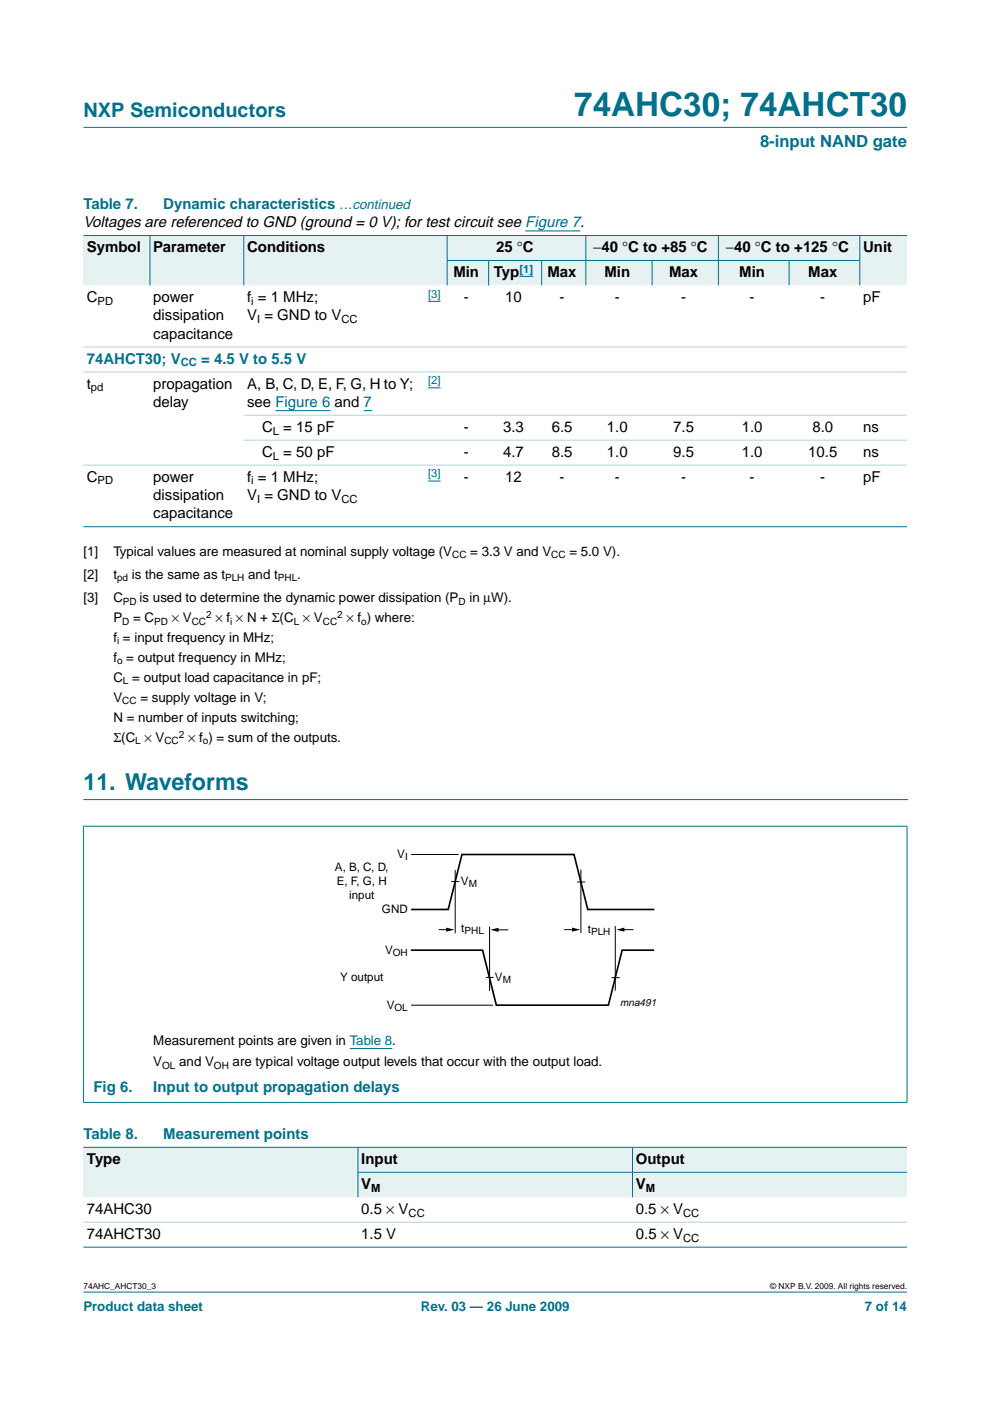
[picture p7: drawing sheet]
<svg xmlns="http://www.w3.org/2000/svg" width="210mm" height="297mm" viewBox="0 0 210 297" stroke-linecap="round" stroke-linejoin="round" font-family="sans-serif">
<defs><g id="words">
<text font-size="7.1" fill="#00708a" x="121.7" y="24.7">74AHC30; 74AHCT30</text>
<text font-size="4.9" fill="#00708a" x="17.7" y="167.5">11. Waveforms</text>
<text font-size="4.2" fill="#00708a" x="17.7" y="24.9">NXP Semiconductors</text>
<text font-size="3.5" fill="#00708a" x="161.2" y="31.1">8-input NAND gate</text>
<g font-size="3.2" fill="#00708a">
<text x="17.7" y="44.3">Table 7.</text>
<text x="34.6" y="44.3">Dynamic characteristics …continued</text>
<text x="18.4" y="77.1">74AHCT30; V</text>
<text x="42.7" y="77.1">= 4.5 V to 5.5 V</text>
<text x="19.8" y="231.6">Fig 6.</text>
<text x="32.5" y="231.6">Input to output propagation delays</text>
<text x="17.7" y="241.5">Table 8.</text>
<text x="34.6" y="241.5">Measurement points</text>
</g>
<g font-size="3.2">
<text x="17.7" y="48.2">Voltages are referenced to GND (ground = 0 V); for test circuit see Figure 7.</text>
<text x="18.4" y="53.5">Symbol</text>
<text x="32.5" y="53.5">Parameter</text>
<text x="52.4" y="53.5">Conditions</text>
<text x="105.2" y="53.5">25 °C</text>
<text x="125.8" y="53.5">−40 °C to +85 °C</text>
<text x="153.9" y="53.5">−40 °C to +125 °C</text>
<text x="183" y="53.5">Unit</text>
<text x="96.1" y="58.8">Min</text>
<text x="104.7" y="58.8">Typ</text>
<text x="116.1" y="58.8">Max</text>
<text x="128.2" y="58.8">Min</text>
<text x="141.9" y="58.8">Max</text>
<text x="156.7" y="58.8">Min</text>
<text x="171.4" y="58.8">Max</text>
<text x="18.4" y="64">C</text>
<text x="32.5" y="64">power</text>
<text x="52.4" y="64">f = 1 MHz;</text>
<text x="98.3" y="64">-</text>
<text x="107.1" y="64">10</text>
<text x="118.6" y="64">-</text>
<text x="130.4" y="64">-</text>
<text x="144.4" y="64">-</text>
<text x="158.9" y="64">-</text>
<text x="173.9" y="64">-</text>
<text x="183" y="64">pF</text>
<text x="32.5" y="67.9">dissipation</text>
<text x="32.5" y="71.8">capacitance</text>
<text x="52.4" y="67.9">V = GND to V</text>
<text x="18.4" y="82.4">t</text>
<text x="32.5" y="82.4">propagation</text>
<text x="52.4" y="82.4">A, B, C, D, E, F, G, H to Y;</text>
<text x="32.5" y="86.3">delay</text>
<text x="52.4" y="86.3">see Figure 6 and 7</text>
<text x="55.6" y="91.6">C = 15 pF</text>
<text x="98.3" y="91.6">-</text>
<text x="106.7" y="91.6">3.3</text>
<text x="117" y="91.6">6.5</text>
<text x="128.7" y="91.6">1.0</text>
<text x="142.7" y="91.6">7.5</text>
<text x="157.3" y="91.6">1.0</text>
<text x="172.2" y="91.6">8.0</text>
<text x="183" y="91.6">ns</text>
<text x="55.6" y="96.9">C = 50 pF</text>
<text x="98.3" y="96.9">-</text>
<text x="106.7" y="96.9">4.7</text>
<text x="117" y="96.9">8.5</text>
<text x="128.7" y="96.9">1.0</text>
<text x="142.7" y="96.9">9.5</text>
<text x="157.3" y="96.9">1.0</text>
<text x="171.4" y="96.9">10.5</text>
<text x="183" y="96.9">ns</text>
<text x="18.4" y="102.1">C</text>
<text x="32.5" y="102.1">power</text>
<text x="32.5" y="106">dissipation</text>
<text x="52.4" y="106">V = GND to V</text>
<text x="52.4" y="102.1">f = 1 MHz;</text>
<text x="98.3" y="102.1">-</text>
<text x="107.1" y="102.1">12</text>
<text x="118.6" y="102.1">-</text>
<text x="130.4" y="102.1">-</text>
<text x="144.4" y="102.1">-</text>
<text x="158.9" y="102.1">-</text>
<text x="173.9" y="102.1">-</text>
<text x="183" y="102.1">pF</text>
<text x="32.5" y="109.9">capacitance</text>
<text x="18.4" y="246.8">Type</text>
<text x="76.6" y="246.8">Input</text>
<text x="134.8" y="246.8">Output</text>
<text x="18.4" y="257.4">74AHC30</text>
<text x="76.6" y="257.4">0.5 × V</text>
<text x="76.6" y="252.1">V</text>
<text x="134.8" y="252.1">V</text>
<text x="134.8" y="257.4">0.5 × V</text>
<text x="18.4" y="262.7">74AHCT30</text>
<text x="76.6" y="262.7">1.5 V</text>
<text x="134.8" y="262.7">0.5 × V</text>
</g>
<g font-size="2.8">
<text x="17.7" y="117.8">[1]</text>
<text x="24" y="117.8">Typical values are measured at nominal supply voltage (V</text>
<text x="99.7" y="117.8">= 3.3 V and V</text>
<text x="120.7" y="117.8">= 5.0 V).</text>
<text x="17.7" y="122.7">[2]</text>
<text x="24" y="122.7">t</text>
<text x="28" y="122.7">is the same as t</text>
<text x="52.6" y="122.7">and t</text>
<text x="63" y="122.7">.</text>
<text x="17.7" y="127.7">[3]</text>
<text x="24" y="131.9">P</text>
<text x="24" y="127.7">C</text>
<text x="28.2" y="131.9">= C</text>
<text x="29.6" y="127.7">is used to determine the dynamic power dissipation (P</text>
<text x="36.4" y="131.9">× V</text>
<text x="45.7" y="131.9">× f × N + Σ(C × V</text>
<text x="73.5" y="131.9">× f ) where:</text>
<text x="99.5" y="127.7">in µW).</text>
<text x="24" y="136.1">f = input frequency in MHz;</text>
<text x="24" y="140.4">f = output frequency in MHz;</text>
<text x="24" y="148.8">V</text>
<text x="24" y="144.6">C = output load capacitance in pF;</text>
<text x="29.8" y="148.8">= supply voltage in V;</text>
<text x="24" y="153.1">N = number of inputs switching;</text>
<text x="24" y="157.3">Σ(C × V</text>
<text x="39.9" y="157.3">× f ) = sum of the outputs.</text>
<text x="32.5" y="221.5">Measurement points are given in Table 8.</text>
<text x="32.5" y="226.1">V</text>
<text x="38" y="226.1">and V</text>
<text x="49.3" y="226.1">are typical voltage output levels that occur with the output load.</text>
</g>
<g font-size="2.8" fill="#00708a">
<text x="17.7" y="278">Product data sheet</text>
<text x="89.2" y="278">Rev. 03 — 26 June 2009</text>
<text x="183.4" y="278">7 of 14</text>
</g>
<g font-size="2.5">
<text x="71" y="184.7">A, B, C, D,</text>
<text x="84.2" y="181.9">V</text>
<text x="71.4" y="187.7">E, F, G, H</text>
<text x="74" y="190.7">input</text>
<text x="97.7" y="187.5">V</text>
<text x="81" y="193.5">GND</text>
<text x="97.8" y="197.5">t</text>
<text x="124.6" y="197.8">t</text>
<text x="81.6" y="202.2">V</text>
<text x="72.1" y="208.1">Y output</text>
<text x="105" y="208">V</text>
<text x="82" y="213.8">V</text>
</g>
<g font-size="2.4" fill="#00f">
<text x="110.1" y="57.8">[1]</text>
<text x="90.7" y="63.1">[3]</text>
<text x="90.7" y="81.4">[2]</text>
<text x="90.7" y="101.2">[3]</text>
</g>
<g font-size="2.4">
<text x="20.7" y="64.6">PD</text>
<text x="53.3" y="64.6">i</text>
<text x="54.5" y="68.5">I</text>
<text x="72.4" y="68.5">CC</text>
<text x="19.3" y="83">pd</text>
<text x="57.9" y="92.1">L</text>
<text x="57.9" y="97.4">L</text>
<text x="20.7" y="102.7">PD</text>
<text x="53.3" y="102.7">i</text>
<text x="54.5" y="106.6">I</text>
<text x="72.4" y="106.6">CC</text>
<text x="78.7" y="252.6">M</text>
<text x="86.6" y="257.9">CC</text>
<text x="136.9" y="252.6">M</text>
<text x="144.9" y="257.9">CC</text>
<text x="144.9" y="263.2">CC</text>
</g>
<text font-size="2.4" fill="#00708a" x="38.3" y="77.7">CC</text>
<text font-size="2.2" x="131.5" y="213.3">mna491</text>
<g font-size="2.1">
<text x="95.9" y="118.3">CC</text>
<text x="116.9" y="118.3">CC</text>
<text x="24.8" y="123.2">pd</text>
<text x="47.7" y="123.2">PLH</text>
<text x="58.9" y="123.2">PHL</text>
<text x="26.1" y="128.2">PD</text>
<text x="43.7" y="131.1">2</text>
<text x="71.5" y="131.1">2</text>
<text x="97.2" y="128.2">D</text>
<text x="24.8" y="136.6">i</text>
<text x="25.9" y="132.4">D</text>
<text x="32.7" y="132.4">PD</text>
<text x="40.6" y="132.4">CC</text>
<text x="48.8" y="132.4">i</text>
<text x="62.3" y="132.4">L</text>
<text x="68.4" y="132.4">CC</text>
<text x="76.6" y="132.4">o</text>
<text x="24.8" y="140.9">o</text>
<text x="25.9" y="149.3">CC</text>
<text x="26.1" y="145.1">L</text>
<text x="28.7" y="157.8">L</text>
<text x="34.9" y="157.8">CC</text>
<text x="37.9" y="156.5">2</text>
<text x="43" y="157.8">o</text>
<text x="85.9" y="182.4">I</text>
<text x="99.4" y="188">M</text>
<text x="83.3" y="202.7">OH</text>
<text x="98.5" y="198">PHL</text>
<text x="125.3" y="198.3">PLH</text>
<text x="106.6" y="208.5">M</text>
<text x="83.6" y="214.3">OL</text>
<text x="34.4" y="226.6">OL</text>
<text x="45.4" y="226.6">OH</text>
</g>
<g font-size="1.8">
<text x="17.7" y="273.4">74AHC_AHCT30_3</text>
<text x="163.3" y="273.4">© NXP B.V. 2009. All rights reserved.</text>
</g>
</g></defs>
<g fill="#00708a" stroke="#00708a" stroke-width=".21">
<path d="M17.7 273.9h174.6z"/>
<path d="M17.7 27h174.6z"/>
</g>
<path d="M17.7 169.5h174.7" fill="none" stroke="#00708a" stroke-width=".21"/>
<path d="M111.4 49h11.6M90.7 63.9h2.7M58.4 87.1h11.6M77.1 87.1h1.8M90.7 82.2h2.7M90.7 102h2.7" fill="none" stroke="#00f" stroke-width=".21"/>
<g fill="#e6f2f2">
<path d="M17.7 49.9h14.1v10.6h-14.1z" fill-rule="evenodd"/>
<path d="M31.8 49.9h19.9v10.6h-19.9z" fill-rule="evenodd"/>
<path d="M51.7 49.9h43.1v10.6h-43.1z" fill-rule="evenodd"/>
<path d="M94.8 49.9h29.4v5.3h-29.4z" fill-rule="evenodd"/>
<path d="M124.2 49.9h28.1v5.3h-28.1z" fill-rule="evenodd"/>
<path d="M152.3 49.9h30v5.3h-30z" fill-rule="evenodd"/>
<path d="M182.3 49.9h10v10.6h-10z" fill-rule="evenodd"/>
<path d="M94.8 55.2h8.8v5.3h-8.8z" fill-rule="evenodd"/>
<path d="M103.6 55.2h11.2v5.3h-11.2z" fill-rule="evenodd"/>
</g>
<path d="M110.1 58.6h3z" fill="#00f" stroke="#00f" stroke-width=".21"/>
<g fill="#e6f2f2">
<path d="M114.8 55.2h9.4v5.3h-9.4z" fill-rule="evenodd"/>
<path d="M124.2 55.2h14.1v5.3h-14.1z" fill-rule="evenodd"/>
<path d="M138.3 55.2h14v5.3h-14z" fill-rule="evenodd"/>
<path d="M152.3 55.2h15v5.3h-15z" fill-rule="evenodd"/>
<path d="M167.3 55.2h15v5.3h-15z" fill-rule="evenodd"/>
</g>
<g fill="#00708a" stroke="#00708a" stroke-width=".21">
<path d="M31.8 49.9v10.6z"/>
<path d="M51.7 49.9v10.6z"/>
<path d="M94.8 49.9v10.6z"/>
<path d="M103.6 55.2v5.3z"/>
<path d="M114.8 55.2v5.3z"/>
<path d="M124.2 49.9v10.6z"/>
<path d="M138.3 55.2v5.3z"/>
<path d="M152.3 49.9v10.6z"/>
<path d="M167.3 55.2v5.3z"/>
<path d="M182.3 49.9v10.6z"/>
<path d="M17.7 49.9h174.6z"/>
<path d="M94.8 55.2h87.5z"/>
<path d="M17.7 111.7h174.6z"/>
<path d="M17.7 175.2v58.5z"/>
<path d="M192.3 175.2v58.5z"/>
<path d="M17.6 175.2h174.8z"/>
<path d="M17.6 233.7h174.8z"/>
</g>
<g fill="#b3d4db" stroke="#b3d4db" stroke-width=".21">
<path d="M17.7 73.6h174.6z"/>
<path d="M17.7 78.9h174.6z"/>
<path d="M51.7 88h140.6z"/>
<path d="M51.7 93.3h140.6z"/>
<path d="M17.7 98.6h174.6z"/>
</g>
<path d="M74.2 222.3h9" fill="none" stroke="#00f" stroke-width=".21"/>
<path d="M87.2 192.8h7.8l2.9-11.6h23.8l2.9 11.6h14.1M87.1 201.5h15.2l2.9 11.6h23.8l2.9-11.6h6.8" fill="none" stroke="#000" stroke-width=".35"/>
<g fill="none" stroke="#000" stroke-width=".21">
<path d="M87.2 181.2h10M93 197.1h2.5M95.7 186.9h1.7M96.5 184.5v13.4M103.8 196.5v13.6M104.6 197.1h3.2M119.6 197.1h2.7M122.3 187h1.8M123.2 184.4v13.4M130.5 196.3v13.7M131.4 197.1h2.9M87.2 213.1h17.3"/>
<path d="M103 207.2h1.6M129.6 207.3h1.8"/>
</g>
<path d="M94.6 196.7l1.7 .4-1.7 .4zM104 197.1l1.7-.4v.9zM121.3 196.7l1.7 .4-1.7 .4zM130.7 197.1l1.7-.4v.8z" fill="#000"/>
<g fill="#e6f2f2">
<path d="M17.7 243.3h58.2v10.5h-58.2z" fill-rule="evenodd"/>
<path d="M75.9 243.3h58.2v5.2h-58.2z" fill-rule="evenodd"/>
<path d="M134.1 243.3h58.2v5.2h-58.2z" fill-rule="evenodd"/>
<path d="M75.9 248.5h58.2v5.3h-58.2z" fill-rule="evenodd"/>
<path d="M134.1 248.5h58.2v5.3h-58.2z" fill-rule="evenodd"/>
</g>
<g fill="#00708a" stroke="#00708a" stroke-width=".21">
<path d="M75.9 243.2v10.6z"/>
<path d="M134.1 243.2v10.6z"/>
<path d="M17.7 243.3h174.6z"/>
<path d="M75.9 248.5h116.4z"/>
<path d="M17.7 264.4h174.6z"/>
</g>
<path d="M17.7 259.1h174.6z" fill="#b3d4db" stroke="#b3d4db" stroke-width=".21"/>
<use href="#words"/>
</svg>
